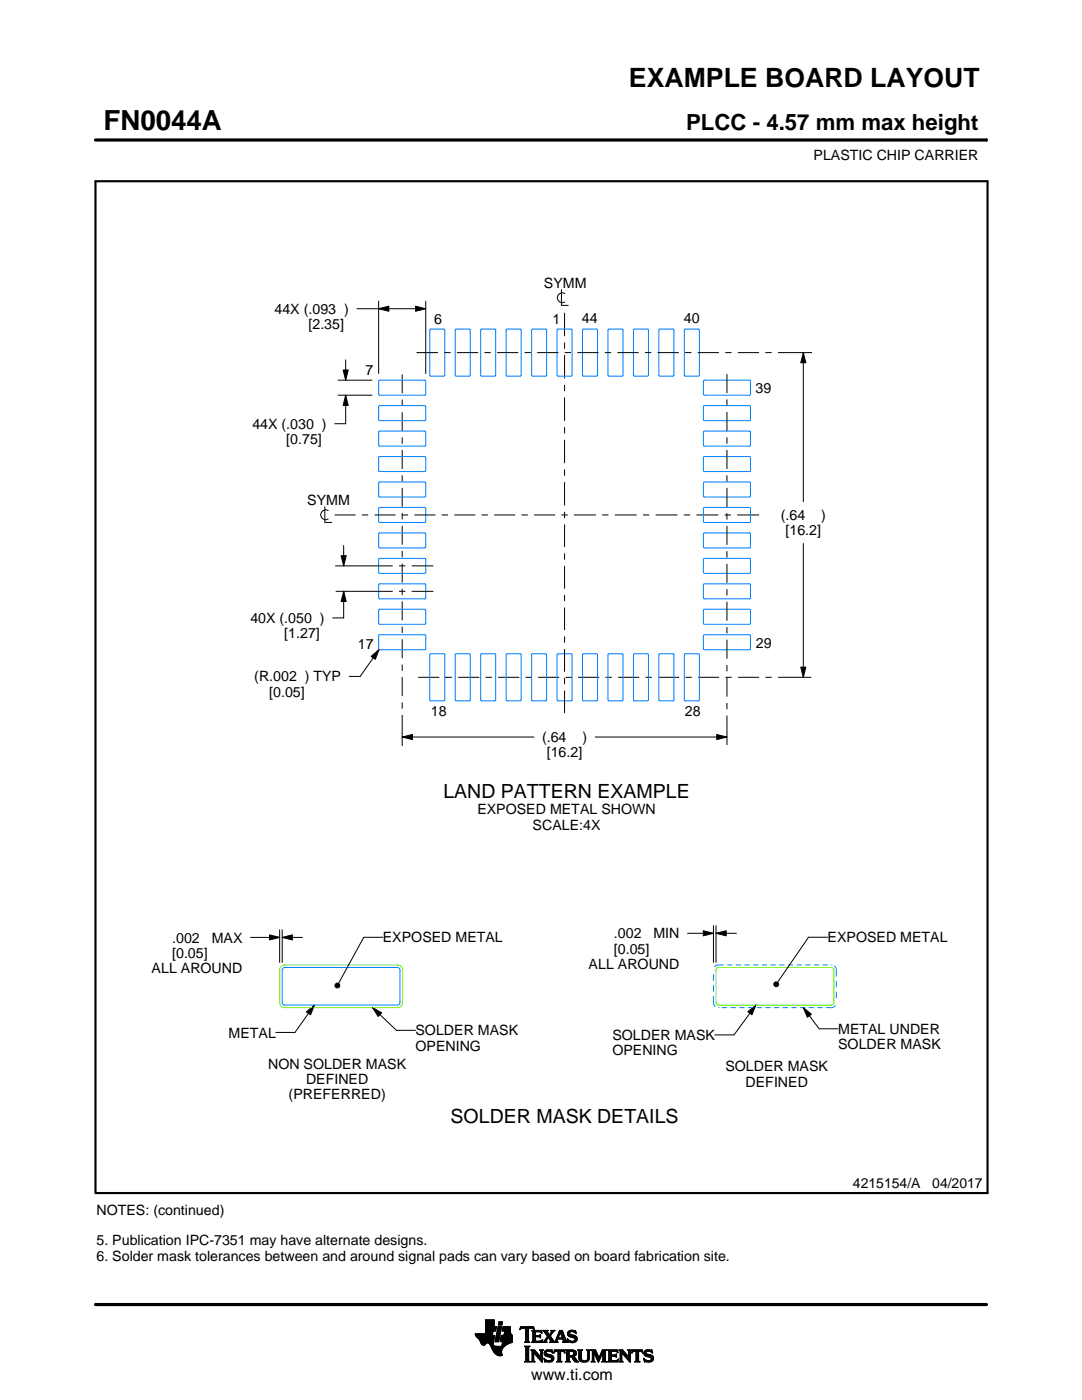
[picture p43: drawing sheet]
<svg xmlns="http://www.w3.org/2000/svg" width="216mm" height="279mm" viewBox="0 0 216 279" stroke-linecap="round" stroke-linejoin="round" font-family="sans-serif">
<defs><g id="words">
<text font-size="5.5" x="20.6" y="26">FN0044A</text>
<text font-size="5.3" x="125.5" y="17.4">EXAMPLE BOARD LAYOUT</text>
<text font-size="4.4" x="136.9" y="26">PLCC - 4.57 mm max height</text>
<g font-size="3.9">
<text x="88.5" y="159.3">LAND PATTERN EXAMPLE</text>
<text x="89.9" y="224.2">SOLDER MASK DETAILS</text>
</g>
<text font-size="3.2" x="106" y="275.3">www.ti.com</text>
<g font-size="2.8">
<text x="162.3" y="32">PLASTIC CHIP CARRIER</text>
<text x="108.5" y="57.4">SYMM</text>
<text x="54.8" y="62.6">44X (.093 )</text>
<text x="61.6" y="65.7">[2.35]</text>
<text x="86.6" y="64.7">6</text>
<text x="110.3" y="64.7">1</text>
<text x="116.1" y="64.6">44</text>
<text x="136.5" y="64.6">40</text>
<text x="72.9" y="74.9">7</text>
<text x="150.8" y="78.4">39</text>
<text x="50.4" y="85.6">44X (.030 )</text>
<text x="57.1" y="88.6">[0.75]</text>
<text x="61.3" y="100.7">SYMM</text>
<text x="155.8" y="103.8">(.64</text>
<text x="156.7" y="106.8">[16.2]</text>
<text x="163.8" y="103.8">)</text>
<text x="50" y="124.3">40X (.050 )</text>
<text x="56.7" y="127.4">[1.27]</text>
<text x="71.4" y="129.5">17</text>
<text x="150.8" y="129.3">29</text>
<text x="50.7" y="136">(R.002 ) TYP</text>
<text x="53.7" y="139.1">[0.05]</text>
<text x="86" y="142.8">18</text>
<text x="136.7" y="142.9">28</text>
<text x="108.2" y="148.1">(.64</text>
<text x="116.2" y="148.1">)</text>
<text x="109.1" y="151.2">[16.2]</text>
<text x="95.3" y="162.5">EXPOSED METAL SHOWN</text>
<text x="106.3" y="165.6">SCALE:4X</text>
<text x="34.4" y="188.1">.002</text>
<text x="34.4" y="191.1">[0.05]</text>
<text x="42.2" y="188.1">MAX</text>
<text x="76.4" y="188.1">EXPOSED METAL</text>
<text x="122.5" y="187.3">.002</text>
<text x="122.5" y="190.3">[0.05]</text>
<text x="130.4" y="187.3">MIN</text>
<text x="165.1" y="188.1">EXPOSED METAL</text>
<text x="30.3" y="194.2">ALL AROUND</text>
<text x="117.5" y="193.4">ALL AROUND</text>
<text x="45.6" y="207.1">METAL</text>
<text x="82.9" y="206.6">SOLDER MASK</text>
<text x="82.9" y="209.7">OPENING</text>
<text x="122.2" y="207.6">SOLDER MASK</text>
<text x="167.2" y="206.3">METAL UNDER</text>
<text x="167.2" y="209.4">SOLDER MASK</text>
<text x="53.5" y="213.3">NON SOLDER MASK</text>
<text x="122.2" y="210.6">OPENING</text>
<text x="144.8" y="213.8">SOLDER MASK</text>
<text x="57.6" y="219.4">(PREFERRED)</text>
<text x="61.1" y="216.4">DEFINED</text>
<text x="148.8" y="216.9">DEFINED</text>
<text x="170.2" y="237.1">4215154/A</text>
<text x="186" y="237.1">04/2017</text>
<text x="19.3" y="242.4">NOTES: (continued)</text>
<text x="19.3" y="248.5">5. Publication IPC-7351 may have alternate designs.</text>
<text x="19.3" y="251.6">6. Solder mask tolerances between and around signal pads can vary based on board fabrication site.</text>
</g>
</g></defs>
<g fill="none" stroke="#000" stroke-width=".2">
<path d="M19.1 27.9h177.7M196.8 27.7v.5M112 57.8v3.1h1.4M112.7 58.6a1 1 0 0 0-1.5 .8 1 1 0 0 0 1.5 .9M67.5 78.9h6.7M67.5 75.9h6.7M68.5 73.8h1l-.5 2.1zM69 78.9l.5 2h-1zM69 71.8v4.1M69 78.9v5.7h-2.2M71.2 61.6h13.8M75.6 61.6l2-.5v1z"/>
<path d="M75.6 60.1v14.4M80.3 74.7v3.8M80.3 79.7v1.3M82.9 61.1l2.1 .5-2.1 .5zM83.2 70.4h.1M83.2 70.4h4.2M85 60.1v14.4M88.7 70.4h1.2M91.2 70.4h4.2M96.7 70.4h1.2M99.2 70.4h4.2M104.7 70.4h1.2"/>
<path d="M107.2 70.4h4.2M112.7 62.4v4.7M112.7 68.4v1.2M112.7 70.9v4.6M112.7 76.8v1.3M112.7 79.3v4.7M112.7 70.4h1.2M115.2 70.4h4.2M120.7 70.4h1.2M123.2 70.4h4.2M128.7 70.4h1.3M131.2 70.4h4.2"/>
<path d="M136.7 70.4h1.3M139.2 70.4h4.3M144.7 70.4h1.3M145.1 74.7v3.8M145.1 79.7v1.3M147.2 70.4h4.3M152.7 70.4h1.3M155.2 70.4h6.8M160.3 70.4l.5 2h-1zM160.3 70.4v29.7M80.3 82.3v3.7M80.3 87.3v1.3"/>
<path d="M80.3 89.8v3.8M80.3 94.9v1.2M80.3 97.4v3.7M112.7 85.2v1.3M112.7 87.8v4.6M112.7 93.7v1.3M112.7 96.2v4.7M145.1 82.2v3.8M145.1 87.3v1.2M145.1 89.8v3.8M145.1 94.9v1.2M145.1 97.4v3.8"/>
<path d="M64.8 101.1v3.2h1.4M65.5 101.9a1 1 0 0 0-1.5 .8 1 1 0 0 0 1.5 .9M66.8 102.8h4.2M67.1 118h11.3M68.1 110.9h1l-.5 2zM68.6 118l.5 2h-1zM68.6 108.9v4M68.6 118v5.3h-2.2M72.2 102.8h1.3M74.7 102.8h4.2M78.4 112.9h-11.5M79.6 118h1.3"/>
<path d="M79.6 112.9h1.3M80.2 102.8h1.2M80.3 102.4v1.3M80.3 104.9v3.8M80.3 110v1.2M80.3 112.5v3.8M80.3 117.5v1.3M82.1 118h4.4M82.1 112.9h4.4M82.7 102.8h4.2M88.1 102.8h1.3M90.7 102.8h4.1"/>
<path d="M96.1 102.8h1.3M98.6 102.8h4.2M104.1 102.8h1.2M106.6 102.8h4.2M112 102.8h1.3M112.7 102.1v1.3M112.7 104.7v4.5M112.7 110.4v1.3M112.7 112.9v4.6M112.7 118.7v1.3M114.5 102.8h4.4M120.2 102.8h1.2"/>
<path d="M122.7 102.8h4.3M128.3 102.8h1.3M130.8 102.8h4.4M136.4 102.8h1.3M139 102.8h4.3M144.6 102.8h1.2M145.1 102.4v1.3M145.1 104.9v3.8M145.1 110v1.3M145.1 112.5v3.8M145.1 117.6v1.2M147.1 102.8h4.4"/>
<path d="M160.3 108.5v26.7M74.1 131l1.5-1.4-.7 2zM75.6 129.6l-3.7 5.4h-2.2M80.3 120v3.8M80.3 125.1v1.2M80.3 127.6v3.8M80.3 132.6v1.3M80.3 135.1v3.8M83.5 135.2h4.2M88.9 135.2h.1M88.9 135.2h1.3M91.4 135.2h4.2"/>
<path d="M96.9 135.2h1.3M99.4 135.2h4.2M104.9 135.2h1.2M107.4 135.2h4.2M112.7 121.2v4.6M112.7 127v1.3M112.7 129.5v4.5M112.7 135.3v1.3M112.7 137.8v4.5M112.8 135.2h1.3M115.4 135.2h4.2M120.8 135.2h1.3"/>
<path d="M123.3 135.2h4.2M128.8 135.2h1.3M131.3 135.2h4.2M136.8 135.2h1.2M139.3 135.2h4.2M144.8 135.2h1.2M145.1 120.1v3.8M145.1 125.1v1.3M145.1 127.7v3.8M145.1 132.7v1.3M145.1 135.2v3.8M147.3 135.2h4.2"/>
<path d="M152.7 135.2h1.3M155.3 135.2h6.5M159.8 133.1h1l-.5 2.1zM80.3 147.1l2-.5v1zM80.3 140.2v1.2M80.3 142.7v6.2M80.3 147.1h26.2M118.8 147.1h26.3M143 146.6l2.1 .5-2.1 .5zM145.1 140.3v1.3M145.1 142.8v5.8M50 187.1h5.8"/>
<path d="M53.8 186.6l2 .5-2 .5zM55.8 185.6v6.5M56.3 187.1l2-.5v1zM56.3 185.6v6.5M56.3 187.1h4.1M66.9 196.5l.3-.3 .4 .1 .2 .4-.2 .4-.4 .1-.3-.3zM76.4 187.1h-3.8l-5 9.1M137.2 186.3h5.2M140.3 185.8l2.1 .5-2.1 .5zM142.4 184.7v7.4M142.9 186.3l2-.5v1zM142.9 184.7v7.4"/>
<path d="M142.9 186.3h4M154.4 196.2l.4-.3 .4 .1 .2 .4-.2 .4-.4 .1-.4-.2zM165.1 187h-3.8l-6.1 9M61.1 201.9l1.6-1.3-.7 1.9zM62.7 200.6l-3.8 5.4h-3.9M74.3 201.1l1.9 1-.7 .8zM74.3 201.1l4.8 4.5h3.8M149.2 201.9l1.6-1.3-.8 1.9zM150.8 200.6l-4.3 5.9h-3.9M160.3 201.1l1.6 1.3-.8 .6zM160.3 201.1l3.1 4.2h3.8M94.8 266.2h3.5"/>
<path d="M94.8 266.3h3.5M94.9 266.4h3.3M94.9 266.5h3.8l-.2 1.2M94.9 266.5h3.8M95 266.6h3.7M95 266.7h3.7M95.1 266.8h3.6M95.2 266.9h3.4M95.3 267h3.3M95.4 267.1h3.2M95.5 267.2h3.1M95.6 267.3h3"/>
<path d="M95.7 267.4h2.8M95.7 267.5h2.8M95.8 267.6h2.7M95.8 267.7h2.7M95.9 267.8h2.6M95.9 267.9h2.5M95.9 268h2.5M96 268h1.1M96 268.1h1M96.1 268.2h.8M96.1 268.3h.7M96.2 268.4h.6"/>
<path d="M96.3 268.4h.4M96.9 266.1h1.4M96.9 266h1.4M96.9 265.9h1.4M96.9 265.8h1.5M96.9 265.7h1.5M96.9 264.7l2.2 .1-.2 .9h-.5l-.2 .8M96.9 265.6h2M96.9 265.5h2M96.9 265.4h2M96.9 265.3h2.1M96.9 265.2h2.1"/>
<path d="M96.9 265.1h2.1M96.9 265h2.1M96.9 264.9h2.1M96.9 264.8h2.2M96.9 264.6h1.7M96.9 264.5h1.7M96.9 264.4h1.7M96.9 264.3h1.7M96.9 264.2h1.7M96.9 264.1h1.7M96.9 264h1.7M96.9 263.9h1.7"/>
<path d="M96.9 263.8h1.7M96.9 263.7h1.7M96.9 263.6h1.7M96.9 263.5h1.7M96.9 263.4h1.7M97.5 268h.9M97.6 268.1h.8M97.7 268.2h.7M97.7 268.3h.7M97.8 268.4h.6M97.9 268.5h.6M97.9 268.6h.7"/>
<path d="M98 268.7h1.1M98 268.8h2.6M98 268.8h2.5M98.1 268.9h2.3M98.1 269h2.3M98.1 269.1h2.2M98.2 269.2h2.1M98.2 269.2h2M98.2 269.3h2M98.3 269.4h1.9M98.3 269.5h1.8M98.4 269.6h1.7"/>
<path d="M98.4 268v.4l.3 .2 2 .1M98.5 269.7h1.6M98.5 267.7l-.1 .3M98.5 269.8h1.6M98.6 269.9h1.5M98.6 264.8v-1.4h-1.7v2.8h-2.1l.1 .3 .8 .9 .6 1h.4l.5-.4 .4 .1 1 1.8 .8 .6h.8l-.1-1.1 .8-.9M98.6 270h1.5M98.7 270h1.4M98.8 270.1h1.3M98.8 267.7h.7M98.8 267.6h.7M98.8 267.5h.7"/>
<path d="M98.9 270.2h1.2M98.9 267.4h.7M98.9 267.3h.7M98.9 267.2h.7M98.9 267.1h.7M98.9 267h.7M98.9 270.3h1.3M99 266.9h.6M99 266.9h.7M99 266.8h.7M99 266.7h.7M99 266.6h.7"/>
<path d="M99 266.5h.7M99.1 270.4h1.1M99.1 266.4h.7M99.1 266.3h.7M99.1 266.2h.7M99.1 266.1h.7M99.1 266h.7M99.2 265.9h.7M99.2 265.8h.7M99.2 270.4h1M99.2 265.7h.7M99.2 265.6h.7"/>
<path d="M99.2 265.5h.7M99.3 265.4h.6M99.3 265.4h.7M99.3 265.3h.7M99.3 265.2h.7M99.3 265.1h.7M99.3 265h.7M99.4 270.5h.8M99.4 264.9h.7M99.4 264.8h.7M99.4 264.8h.7l-.6 3h-.7zM99.4 264.5l.2-.7h.7l-.2 .7h-.7"/>
<path d="M99.5 264.4h.6M99.5 264.3h.7M99.5 264.2h.7M99.5 264.1h.7M99.5 264h.7M99.5 263.9h.7M99.6 263.8h.7M99.8 270.6h.1M99.8 267.7h2.4M99.8 267.6h2.4M99.8 267.5h2.4M99.9 267.4h2.3"/>
<path d="M99.9 267.3h2.3M99.9 267.2h2.3M99.9 267.1h2.3M99.9 267h2.3M99.9 266.9h2.3M100 266.9h2.2M100 266.8h2.2M100 266.7h2.2M100 266.6h2.2M100 266.5h2.2M100.1 268.6h.7M100.2 268.5h.7"/>
<path d="M100.2 268.4h.8M100.2 268.4h.9M100.2 268.3h1M100.2 268.2h1.2M100.2 265.6h1.6M100.2 268.1h1.4M100.2 265.5h1.6M100.2 268h1.6M100.3 265.4h1.5M100.3 268h1.7M100.3 267.9h1.9M100.3 265.3h1.5"/>
<path d="M100.3 267.8h1.9M100.3 265.2h1.5M100.3 265.1h1.5M100.3 265h1.5M100.4 264.9h1.4M100.4 264.8h1.4M100.6 266.5l.1-.8h-.5l.2-.9h1.4l.1 1.1 .3 .6v1.4l-1.3 .6M100.6 266.4h1.5M100.6 266.3h1.4M100.6 266.2h1.4M100.6 266.1h1.3M100.7 266h1.2"/>
<path d="M100.7 265.9h1.2M100.7 265.8h1.1M100.7 265.7h1.1M102.2 266.5h-2.2l-.2 1.1 .1 .2h.4l-.2 .9M103.7 265.3h.1M103.8 265.2h.2M103.8 265h2.8M103.8 264.9h2.7M103.9 264.8h2.6M104.7 267.8h1M104.7 271.8h1.1M104.7 268.7h1"/>
<path d="M104.8 267.7h.7M104.8 271.7h.8M104.9 265.2h.6M104.9 268.9h.6M104.9 267.6h.6M104.9 267.5l-.2 .3M104.9 267.5h.6M104.9 267.4h.6M104.9 267.3h.6M104.9 267.2h.6M104.9 267.1h.6M104.9 267h.6"/>
<path d="M104.9 266.8h.6M104.9 266.7h.6M104.9 266.6h.6M104.9 266.5h.6M104.9 266.4h.6M104.9 266.3h.6M104.9 266.2h.6M104.9 266.1h.6M104.9 265.9h.6M104.9 265.8h.6M104.9 265.7h.6M104.9 265.6h.6"/>
<path d="M104.9 265.5h.6M104.9 265.4h.6M104.9 265.3h.6M104.9 271.5h.6M104.9 269h.6M104.9 271.4h.6M104.9 271.4v-2.4l-.2-.4h1.1l-.3 .4v2.4M104.9 271.4l-.2 .4h1.1l-.3-.4M104.9 271.3h.6M104.9 271.2h.6M104.9 271.1h.6M104.9 271h.6"/>
<path d="M104.9 270.9h.6M104.9 270.8h.6M104.9 270.6h.6M104.9 270.5h.6M104.9 270.4h.6M104.9 270.3h.6M104.9 270.2h.6M104.9 270.1h.6M104.9 270h.6M104.9 269.9h.6M104.9 269.8h.6M104.9 269.6h.6"/>
<path d="M104.9 269.5h.6M104.9 269.4h.6M104.9 269.3h.6M104.9 269.2h.6M104.9 269.1h.6M105.5 267.5l.2 .3M105.5 267.5v-2.3l.7-.1 .4 .3-.1-.6h-2.6l-.1 .6 .4-.3 .7 .1v2.3M105.7 267.8h-1M105.9 271.8h.8M105.9 269.4h.8M106.1 269.5h.7M106.1 267.8h2"/>
<path d="M106.1 271.7h.5M106.2 269.6h.7M106.2 271.5h.3M106.2 265.6h1.8M106.2 269.8h.8M106.2 271.4h.3M106.2 271.4l-.3 .4h.8l-.2-.4M106.2 271.3h.3M106.2 271.2h.3M106.2 271.1h.3M106.2 271h.3M106.2 270.9h.3"/>
<path d="M106.2 270.8h.3M106.2 270.6h.3M106.2 270.5h.3M106.2 270.4h.3M106.2 270.3h.3M106.2 270.2h.3M106.2 270.1h.3M106.2 270h1M106.2 269.9h.9M106.2 269.8v1.6M106.2 269.8l-.3-.4h.8l1.2 1.4M106.3 267.7h1.8"/>
<path d="M106.3 265.7h1.8M106.3 267.6h.6M106.3 265.8h.6M106.3 267.5l-.2 .3M106.3 267.5h.5M106.3 267.4h.5M106.3 267.3h.5M106.3 267.2h.5M106.3 267.1h.5M106.3 267h.5M106.3 266.8h.5M106.3 266.7h1.6"/>
<path d="M106.3 266.6h1.6M106.3 266.5h.5M106.3 266.4h.5M106.3 266.3h.5M106.3 266.2h.5M106.3 266.1h.5M106.3 265.9h.5M106.4 265.2h.2M106.5 270h.1M106.5 270v1.4M106.5 265.3h.1M106.6 270.1h.7"/>
<path d="M106.7 270.2h.7M106.8 270.3h.7M106.8 265.9l.2-.1h.6l.6 .2-.2-.5h-1.9l.2 .3v1.7M106.8 265.9v.6h.8l.3-.2v.7M106.9 270.4h.7M107 270.5h.7M107.1 270.6h.7M107.2 270.8h1M107.3 270.9h.9M107.4 271h.8M107.5 271.1h.7M107.6 271.2h.6"/>
<path d="M107.6 266.5h.3M107.7 271.3h.5M107.7 269.4h.7M107.7 266.8h.2M107.7 267.6h.5M107.8 266.4h.1M107.8 271.4h.4M107.8 267h.1M107.8 265.8h.3M107.8 269.5h.5M107.9 271.5h.3M107.9 269.6h.3"/>
<path d="M107.9 267l-.3-.2h-.8l.1 .8h.9l.5-.2M107.9 269.8h.3M107.9 270.6h.3M107.9 270.5h.3M107.9 270.4h.3M107.9 270.3h.3M107.9 270.2h.3M107.9 270.1h.3M107.9 270h.3M107.9 269.9h.3M107.9 269.8v1M107.9 269.8l-.2-.4h.7l-.2 .4"/>
<path d="M108 271.7h.2M108 265.9h.1M108 267.5h.2M108.1 271.8h.1M108.1 266.1h.1M108.2 267.4h.1M108.2 269.8v2.1l-1.7-1.9M108.2 267.8h.9M108.3 267.4l-.2 .5-2-.1M108.3 265.6h1M108.5 267.7h.5M108.5 271.1l.8 .4h.5l.2-.2-.1-.3-1-.4-.3-.3 .1-.7 .8-.2 .5 .1 .2-.1 .1 .6-.9-.3-.3 .1-.1 .3 1.3 .4 .2 .6"/>
<path d="M108.5 271.1h.1M108.5 265.7h.7M108.5 271.2h.2M108.6 271.3h.2M108.6 270.1h.4M108.6 270h.4M108.6 270.2h.6M108.6 267.6h.4M108.6 271.4h.4M108.6 269.9h.4M108.6 270.3h1M108.6 265.8h.7"/>
<path d="M108.6 271.5h.8M108.6 269.8h.5M108.7 271.7h1.5M108.7 270.4h1.3M108.7 267.5h.3M108.7 271.8h.1M108.7 265.9h.6M108.7 269.6h1.5M108.8 267.4h.3M108.8 270.5h1.5M108.8 266.1h.6M108.8 269.5h1.4"/>
<path d="M108.8 267.3h.4M108.9 266.2h.6M108.9 267.2h.4M108.9 266.3h.6M108.9 270.6h1.5M109 267.1h.3M109 266.4h1M109.1 271.8h.9M109.1 269.4h.7M109.1 267h.9M109.1 266.5h.8M109.1 267.8h-.9"/>
<path d="M109.2 266.8h.8M109.2 266.6h.6M109.2 266.7h.7M109.2 266.7l-.6 .9-.4 .2M109.3 270.8h1.1M109.5 267.1h.6M109.6 267.2h.6M109.7 271.5h.7M109.7 267.3h.6M109.7 267.8l.2-.1-.5-.8-.4 .8 .1 .1M109.7 267.8h1.6M109.7 266.3h.4"/>
<path d="M109.7 267.4h.6M109.8 270.9h.7M109.8 266.2h.3M109.8 266.6l.9 1.2 1-2.3h.5l.8 2.1 .3 .2M109.8 267.5h.6M109.9 266.1h.3M109.9 269.8h.4M109.9 267.6h.6M109.9 267.7h.7M109.9 271.4h.5M109.9 265.9h.4M110 271h.5"/>
<path d="M110 265.6h.7M110 265.9l-.4 .5-.4-.6 .2-.3h-1.1l.9 1.2M110 265.9l.1-.2-.2-.2h.8l-.9 1.1M110 271.3h.5M110 265.8h.4M110 271.1h.5M110 271.2h.5M110.1 269.4h.1M110.1 265.7h.4M110.1 269.9h.2M110.2 270h.1M110.5 270h.1"/>
<path d="M110.5 269.9h.2M110.5 271.1l-.3 .6-.7 .2-.6-.2-.2 .1-.2-.7M110.5 269.8h.3M110.6 269.6h2.1M110.6 269.5h2M110.6 269.4h2M110.7 267.7h.5M110.8 267.6h.4M110.9 267.5h.3M110.9 267.4h.3M111 267.3h.3M111 267.2h1.8"/>
<path d="M111 267.1h1.8M111.1 267h.3M111.1 271.8h1M111.1 266.8h.4M111.2 266.7h.3M111.2 267.5l.1-.2h1l.1 .2M111.2 267.5v.3h.1M111.2 266.6h.3M111.3 266.5h.3M111.3 271.7h.6M111.3 266.4h.3M111.3 271.5h.6"/>
<path d="M111.3 267.8h-1.6M111.3 269.8h.6M111.4 266.3h.3M111.4 271.4h.5M111.4 271.4l-.1-1.7h-.4l-.4 .4 .2-.7h1.9l.1 .7-.4-.4h-.4v1.7M111.4 270.5h.5M111.4 270.4h.5M111.4 270.3h.5M111.4 270.2h.5M111.4 270.1h.5M111.4 270h.5M111.4 269.9h.5"/>
<path d="M111.4 271.4l-.3 .4h1l-.2-.4M111.4 271.3h.5M111.4 271.2h.5M111.4 271.1h.5M111.4 271h.5M111.4 270.9h.5M111.4 270.8h.5M111.4 270.6h.5M111.4 266.2h.3M111.4 266.1h.4M111.5 265.9h.9M111.5 265.8h.8"/>
<path d="M111.6 265.7h.7M111.6 265.6h.6M111.8 265.9l.4 1.1h-.8zM111.9 266.1h.5M111.9 266.2h.5M111.9 266.3h.6M112 266.4h.5M112 266.5h.6M112.1 266.6h.5M112.1 266.7h.6M112.1 266.8h.6M112.2 267h.5"/>
<path d="M112.2 267.8h1.1M112.3 267.3h.6M112.3 267.4h.6M112.4 267.5h.6M112.4 267.5v.3h-.2M112.4 269.8h.3M112.4 267.6h.6M112.4 267.7h.7M112.6 269.9h.1M112.6 270h.2M112.8 271.8h1M112.8 269.4h1.6"/>
<path d="M113 269.5h1.7M113 271.7h.7M113 269.6h1.9M113 271.5h.6M113 269.8h.6M113 271.4h.6M113 271.4l-.2 .4h1l-.2-.4M113 271.3h.6M113 271.2h.6M113 271.1h.6M113 271h.6M113 270.9h.6"/>
<path d="M113 270.8h1.5M113 270.6h1.6M113 270.5h1.8M113 270.4h.6M113 270.3h.6M113 270.2h.6M113 270.1h.6M113 270h.6M113 269.9h.6M113 269.8v1.6M113 269.8l-.2-.4h1.5l.5 .2 .2 .3v.4l-.2 .3-.4 .1M113.2 267.3h.2"/>
<path d="M113.2 267.4h.3M113.2 266.2h.5M113.2 266.3h.6M113.2 266.1h.5M113.3 267.5h.3M113.3 267.8h-1.1M113.3 266.4h.9M113.3 265.9h.4M113.3 267.6h.6M113.3 266.5h1.3M113.3 267.7h1.6M113.3 265.8h.5"/>
<path d="M113.3 267.8h.2M113.4 266.6h1.5M113.4 265.7h1.5M113.4 265.7l.5-.2 .7 .1 .2-.1 .1 .7-.7-.4h-.4l-.1 .3 .1 .2 .9 .2 .4 .3 .1 .5-.3 .5-.6 .2-.7-.2-.2 .1-.2-.7 .9 .5 .4-.1 .2-.3-.1-.3-1.2-.4-.2-.5zM113.5 266.7h1.5M113.5 265.6h1.4M113.6 271.4v-.6h.4l.7 .9 .8 .1M113.6 269.9l.1-.2 .7 .2v.4l-.4 .2M113.6 269.9v.6M113.7 267.8h1.1M113.8 266.8h1.3M113.8 265.5h.6"/>
<path d="M114 268h.4M114.1 270.9h.6M114.2 271h.6M114.2 271.1h.7M114.3 271.2h.6M114.3 267h.8M114.3 269.8h.7M114.3 270.4h.6M114.4 271.3h.6M114.4 270.7l1.1 1.1M114.4 270.7h.1M114.4 271.4h.7"/>
<path d="M114.4 269.9h.6M114.4 270.3h.6M114.5 267.6h.5M114.5 270.2h.5M114.5 270h.5M114.5 265.8h.4M114.5 270.1h.5M114.5 271.5h.7M114.6 271.7h.7M114.6 267.1h.6M114.6 267.5h.5M114.7 267.2h.5"/>
<path d="M114.7 267.4h.5M114.7 265.9h.3M114.7 267.3h.5M114.7 271.8h.8M114.8 266.1h.2M114.9 266.2h.1M115.3 269.4h.9M115.4 269.5h.7M115.5 269.6h.5M115.5 269.8h.5M115.5 269.8v1.4l.4 .5 .6 .2 .6-.1 .4-.3 .1-.5M115.5 271h.5"/>
<path d="M115.5 270.9h.5M115.5 270.8h.5M115.5 270.6h.5M115.5 270.5h.5M115.5 270.4h.5M115.5 270.3h.5M115.5 270.2h.5M115.5 270.1h.5M115.5 270h.5M115.5 269.9h.5M115.5 269.8l-.2-.4h.9l-.2 .4M115.5 271.1h.5"/>
<path d="M115.5 271.2h.5M115.5 271.3h.6M115.6 271.4h.6M115.7 271.5h.8M115.8 271.7h1.5M116 271l.2 .4 .4 .2 .5-.2 .2-.4M116 269.8v1.2M116 271.8h1.1M116.8 271.5h.6M117 269.4h.8M117.1 271.4h.4M117.2 269.5h.5"/>
<path d="M117.2 271.3h.4M117.2 269.6h.4M117.2 271.2h.4M117.2 271.1h.4M117.3 269.8h.3M117.3 271h.3M117.3 270.9h.3M117.3 270.8h.3M117.3 270.6h.3M117.3 270.5h.3M117.3 270.4h.3M117.3 270.3h.3"/>
<path d="M117.3 270.2h.3M117.3 270.1h.3M117.3 270h.3M117.3 269.9h.3M117.6 269.8l.2-.4h-.8l.2 .3 .1 1.3M117.6 269.8v1.2M118 271.8h.7M118 269.4h.8M118.1 269.5h.8M118.1 271.7h.5M118.2 269.6h.7M118.2 271.5h.3"/>
<path d="M118.2 269.8h.8M118.2 271.4h.3M118.2 269.8l-.2-.4h.8l.7 1.6 .7-1.6h.9l-.3 .4M118.2 271.4l-.2 .4h.7l-.2-.4M118.2 271.3h.3M118.2 271.2h.3M118.2 271.1h.3M118.2 271h.3M118.2 270.9h.3M118.2 270.8h.3M118.2 270.6h.3M118.2 270.5h.3"/>
<path d="M118.2 270.4h.3M118.2 270.3h.3M118.2 270.2h.3M118.2 270.1h.3M118.2 270h.9M118.2 269.9h.8M118.2 269.8v1.6M118.6 270.1h.5M118.6 270.2h.6M118.7 270.3h.5M118.7 270.4h.6M118.8 270.5h.5"/>
<path d="M118.8 270.6h.6M118.9 270.8h.5M118.9 270.9h.6M119 271h.8M119 271.1h.8M119.1 271.2h.6M119.1 271.3h.6M119.2 271.4h.4M119.2 271.5h.4M119.3 271.7h.2M119.3 271.8h.2M119.6 270.9h.3"/>
<path d="M119.6 270.8h.3M119.7 270.6h.3M119.7 270.5h.3M119.8 270.4h.3M119.8 270.3h.3M119.9 270.2h.3M119.9 270.1h.3M120 270h.8M120 269.9h.8M120 269.8h.8M120.1 271.8h1M120.1 269.6h.7"/>
<path d="M120.1 269.5h.8M120.2 269.4h.9M120.2 271.7h.7M120.3 271.5h.5M120.3 271.4h.5M120.3 271.4l-.2 .4h1l-.3-.4M120.3 271.4v-1.5l-.9 2-.9-2v1.5M120.3 271.3h.5M120.3 271.2h.5M120.3 271.1h.5M120.3 271h.5M120.3 270.9h.5"/>
<path d="M120.3 270.8h.5M120.3 270.6h.5M120.3 270.5h.5M120.3 270.4h.5M120.3 270.3h.5M120.3 270.2h.5M120.3 270.1h.5M120.8 269.8v1.6M121.2 271.8h2M121.2 269.4h1.9M121.4 269.5h1.8M121.4 271.7h1.9"/>
<path d="M121.5 269.6h1.7M121.5 271.5h1.8M121.5 269.8h.5M121.5 271.4h.5M121.5 269.8l-.3-.4h1.9l.2 .6M121.5 269.9h.5M121.5 269.8v1.6M121.5 271.3h.5M121.5 271.2h.5M121.5 271.1h.5M121.5 271h.5M121.5 270.9h.5"/>
<path d="M121.5 270.8h.5M121.5 270.6h1.5M121.5 270.5h1.5M121.5 270.4h1.5M121.5 270.3h.5M121.5 270.2h.5M121.5 270.1h.5M121.5 270h.5M122.6 270.4l.4-.2v.7l-.2-.2h-.8v.8h.2M122.9 270.8h.1M122.9 270.3h.1M123 269.8h.3"/>
<path d="M123.1 271.4h.3M123.2 269.9h.1M123.3 270h.1M123.3 270l-.4-.3h-.8l-.1 .7M123.3 271.3h.1M123.4 271.2h.1M123.4 271.2l-.2 .6h-2l.3-.4M123.4 271.2l-.3 .3h-.4M123.5 271.8h.8M123.5 269.4h.7M123.6 269.5h.7M123.7 271.7h.5"/>
<path d="M123.7 269.6h.7M123.7 271.5h.4M123.7 269.8h.8M123.7 271.4h.4M123.7 271.4l-.2 .4h.8l-.2-.4M123.7 271.3h.4M123.7 271.2h.4M123.7 271.1h.4M123.7 271h.4M123.7 270.9h.4M123.7 270.8h.4M123.7 270.6h.4"/>
<path d="M123.7 270.5h.4M123.7 270.4h.4M123.7 270.3h.4M123.7 270.2h.4M123.7 270.1h.4M123.7 270h1M123.7 269.9h.9M123.7 269.8v1.6M123.7 269.8l-.2-.4h.7l1.2 1.4 .1-1M124.1 270v1.4M124.1 270h.1M124.2 270.1h.6"/>
<path d="M124.2 270.2h.7M124.3 270.3h.7M124.4 270.4h.7M124.5 270.5h.7M124.6 270.6h.7M124.7 270.8h1.1M124.8 270.9h1M124.9 271h.9M125 271.1h.8M125.1 271.2h.7M125.2 271.3h.6M125.2 269.4h.8"/>
<path d="M125.3 271.4h.5M125.4 269.5h.5M125.4 271.5h.4M125.4 269.6h.4M125.5 269.8h.3M125.5 269.8l-.3-.4h.8l-.2 .4M125.5 270.4h.3M125.5 270.3h.3M125.5 270.2h.3M125.5 270.1h.3M125.5 270h.3M125.5 269.9h.3"/>
<path d="M125.5 270.6h.3M125.5 270.5h.3M125.5 271.7h.3M125.6 271.8h.2M125.8 269.8v2.1l-1.7-1.9M126 270h.1M126.1 269.9h.1M126.1 269.8h.3M126.1 269.6h2.1M126.2 269.5h2M126.2 269.4h2M126.6 271.8h1.1"/>
<path d="M126.9 271.7h.6M126.9 271.5h.5M126.9 269.8h.5M126.9 271.4h.5M126.9 271.4v-1.7h-.5l-.3 .4 .1-.7h1.9l.2 .7-.4-.4h-.5v1.7M126.9 270.5h.5M126.9 270.4h.5M126.9 270.3h.5M126.9 270.2h.5M126.9 270.1h.5M126.9 270h.5M126.9 269.9h.5"/>
<path d="M126.9 271.4l-.3 .4h1.1l-.3-.4M126.9 271.3h.5M126.9 271.2h.5M126.9 271.1h.5M126.9 271h.5M126.9 270.9h.5M126.9 270.8h.5M126.9 270.6h.5M128 269.8h.3M128.1 269.9h.2M128.2 270h.1M128.4 271.1h.1"/>
<path d="M128.4 271.2h.2M128.5 271.3h.2M128.5 270.1h.4M128.5 270h.4M128.5 270.2h.6M128.5 271.4h.4M128.5 269.9h.4M128.5 270.3h1M128.5 271.5h.8M128.5 269.8h.5M128.6 271.7h1.5M128.6 270.4h1.3"/>
<path d="M128.6 271.8h.1M128.6 269.6h1.5M128.7 270.5h1.5M128.7 269.5h1.4M128.8 270.6h1.5M128.9 271.8h1M129 269.4h.7M129.1 270.8l-.6-.4 .1-.7 .5-.3 .8 .1 .2-.1 .1 .7-.8-.4-.4 .1-.1 .2 1.3 .5 .2 .6M129.1 270.8l.8 .2v.4l-.7 .1-.8-.4M129.2 270.8h1.1M129.6 271.5h.7M129.6 270.9h.8"/>
<path d="M129.8 269.8h.4M129.8 271.4h.5M129.9 271h.5M129.9 271.3h.5M129.9 271.1h.5M129.9 271.2h.5M129.9 269.4h.2M130 269.9h.2M130.1 270h.1M130.4 271.1l-.3 .6-.7 .2-.6-.2-.2 .1-.2-.7"/>
</g>
<g fill="#000">
<path d="M68.5 73.8h1l-.5 2.1zM69 78.9l.5 2h-1zM75.6 61.6l2-.5v1zM82.9 61.1l2.1 .5-2.1 .5zM160.3 70.4l.5 2h-1zM68.1 110.9h1l-.5 2zM68.6 118l.5 2h-1zM74.1 131l1.5-1.4-.7 2zM159.8 133.1h1l-.5 2.1zM80.3 147.1l2-.5v1zM143 146.6l2.1 .5-2.1 .5zM53.8 186.6l2 .5-2 .5z"/>
<path d="M56.3 187.1l2-.5v1zM66.9 196.5l.3-.3 .4 .1 .2 .4-.2 .4-.4 .1-.3-.3zM140.3 185.8l2.1 .5-2.1 .5zM142.9 186.3l2-.5v1zM154.4 196.2l.4-.3 .4 .1 .2 .4-.2 .4-.4 .1-.4-.2zM61.1 201.9l1.6-1.3-.7 1.9zM74.3 201.1l1.9 1-.7 .8zM149.2 201.9l1.6-1.3-.8 1.9zM160.3 201.1l1.6 1.3-.8 .6z"/>
</g>
<path d="M19 36.2h178.1v201.9h-178.1z" fill="none" stroke="#000" stroke-width=".43"/>
<path d="M19 27.9h177.8M19 260.3h177.8" fill="none" stroke="#000" stroke-width=".63"/>
<g fill="none" stroke="#0080ff" stroke-width=".2">
<path d="M75.6 75.9h9.2l.2 .2v2.6l-.2 .2h-9l-.2-.2zM85.8 65.7h2.8l.2 .2v9l-.2 .2h-2.6l-.2-.2zM90.9 65.7h2.7l.2 .2v9l-.2 .2h-2.6l-.2-.2zM96 65.7h2.7l.2 .2v9l-.2 .2h-2.6l-.2-.2zM101.1 65.7h2.7l.2 .2v9l-.2 .2h-2.6l-.2-.2zM106.1 65.7h2.8l.2 .2v9l-.2 .2h-2.6l-.2-.2zM111.2 65.7h2.8l.2 .2v9l-.2 .2h-2.6l-.2-.2zM116.3 65.7h2.7l.2 .2v9l-.2 .2h-2.6l-.2-.2zM121.4 65.7h2.7l.2 .2v9l-.2 .2h-2.6l-.2-.2zM126.5 65.7h2.7l.2 .2v9l-.2 .2h-2.6l-.2-.2zM131.5 65.7h2.8l.2 .2v9l-.2 .2h-2.6l-.2-.2zM136.6 65.7h2.8l.2 .2v9l-.2 .2h-2.6l-.2-.2z"/>
<path d="M140.4 75.9h9.2l.2 .2v2.6l-.2 .2h-9l-.2-.2zM75.6 96.3l9.2-.1 .2 .2v2.6l-.2 .2h-9l-.2-.2zM75.6 91.2l9.2-.1 .2 .2v2.6l-.2 .2h-9l-.2-.2zM75.6 86.1l9.2-.1 .2 .2v2.6l-.2 .2h-9l-.2-.2zM75.6 81h9.2l.2 .2v2.6l-.2 .2h-9l-.2-.2zM140.4 96.3l9.2-.1 .2 .2v2.6l-.2 .2h-9l-.2-.2zM140.4 91.2l9.2-.1 .2 .2v2.6l-.2 .2h-9l-.2-.2zM140.4 86.1l9.2-.1 .2 .2v2.6l-.2 .2h-9l-.2-.2zM140.4 81h9.2l.2 .2v2.6l-.2 .2h-9l-.2-.2zM75.6 116.6l9.2-.1 .2 .2v2.6l-.2 .2h-9l-.2-.2zM75.6 111.5l9.2-.1 .2 .2v2.6l-.2 .2h-9l-.2-.2zM75.6 106.4h9.2l.2 .2v2.6l-.2 .2h-9l-.2-.2z"/>
<path d="M75.6 101.3h9.2l.2 .2v2.6l-.2 .2h-9l-.2-.2zM140.4 116.6l9.2-.1 .2 .2v2.6l-.2 .2h-9l-.2-.2zM140.4 111.5l9.2-.1 .2 .2v2.6l-.2 .2h-9l-.2-.2zM140.4 106.4h9.2l.2 .2v2.6l-.2 .2h-9l-.2-.2zM140.4 101.3h9.2l.2 .2v2.6l-.2 .2h-9l-.2-.2zM75.6 126.7h9.2l.2 .2v2.6l-.2 .2h-9l-.2-.2zM75.6 121.7l9.2-.1 .2 .2v2.6l-.2 .2h-9l-.2-.2zM85.8 130.5h2.8l.2 .2v9l-.2 .2h-2.6l-.2-.2zM90.9 130.5h2.7l.2 .2v9l-.2 .2h-2.6l-.2-.2zM96 130.5h2.7l.2 .2v9l-.2 .2h-2.6l-.2-.2zM101.1 130.5h2.7l.2 .2v9l-.2 .2h-2.6l-.2-.2zM106.1 130.5h2.8l.2 .2v9l-.2 .2h-2.6l-.2-.2z"/>
<path d="M111.2 130.5h2.8l.2 .2v9l-.2 .2h-2.6l-.2-.2zM116.3 130.5h2.7l.2 .2v9l-.2 .2h-2.6l-.2-.2zM121.4 130.5h2.7l.2 .2v9l-.2 .2h-2.6l-.2-.2zM126.5 130.5h2.7l.2 .2v9l-.2 .2h-2.6l-.2-.2zM131.5 130.5h2.8l.2 .2v9l-.2 .2h-2.6l-.2-.2zM136.6 130.5h2.8l.2 .2v9l-.2 .2h-2.6l-.2-.2zM140.4 126.7h9.2l.2 .2v2.6l-.2 .2h-9l-.2-.2zM140.4 121.7l9.2-.1 .2 .2v2.6l-.2 .2h-9l-.2-.2zM56.4 193.3l.4-.2 22.8 .1 .2 .4-.1 6.7-.4 .3-22.7-.1-.3-.4zM142.4 198.8v1.5l.4 .6M142.4 194.4v1.3M142.4 196.6v1.3"/>
<path d="M144.4 192.6h-1.3l-.5 .4M145.1 192.6h1M146.8 192.6h1.1M148.6 192.6h1M150.3 192.6h1M152 192.6h1.1M153.8 192.6h1M155.5 192.6h1M157.2 192.6h1.1M159 192.6h1M160.7 192.6h1M162.4 192.6h1.1"/>
<path d="M164.1 192.6h1.1M165.9 192.6h.1M166.5 192.8l.4 .6v1.5M166.9 195.7v1.4M166.9 197.9v1.3M142.8 200.9h.1M143.4 201.1h.1M144.1 201.1h1M145.8 201.1h1M147.5 201.1h1.1M149.3 201.1h1M151 201.1h1"/>
<path d="M152.7 201.1h1.1M154.4 201.1h1.1M156.2 201.1h1M157.9 201.1h1.1M159.6 201.1h1.1M161.4 201.1h1M163.1 201.1h1M166.7 200.7l-.6 .4h-1.3"/>
</g>
<path d="M56.1 192.9l.7-.3h22.5a1.02 1.02 0 0 1 1 1v6.5a1.02 1.02 0 0 1-1 1h-22.5a1.02 1.02 0 0 1-1-1v-6.5zM142.9 193.3l.5-.2 22.7 .1 .3 .4-.1 6.7-.4 .3-22.8-.1-.2-.4z" fill="none" stroke="#6ef200" stroke-width=".2"/>
<use href="#words"/>
</svg>
